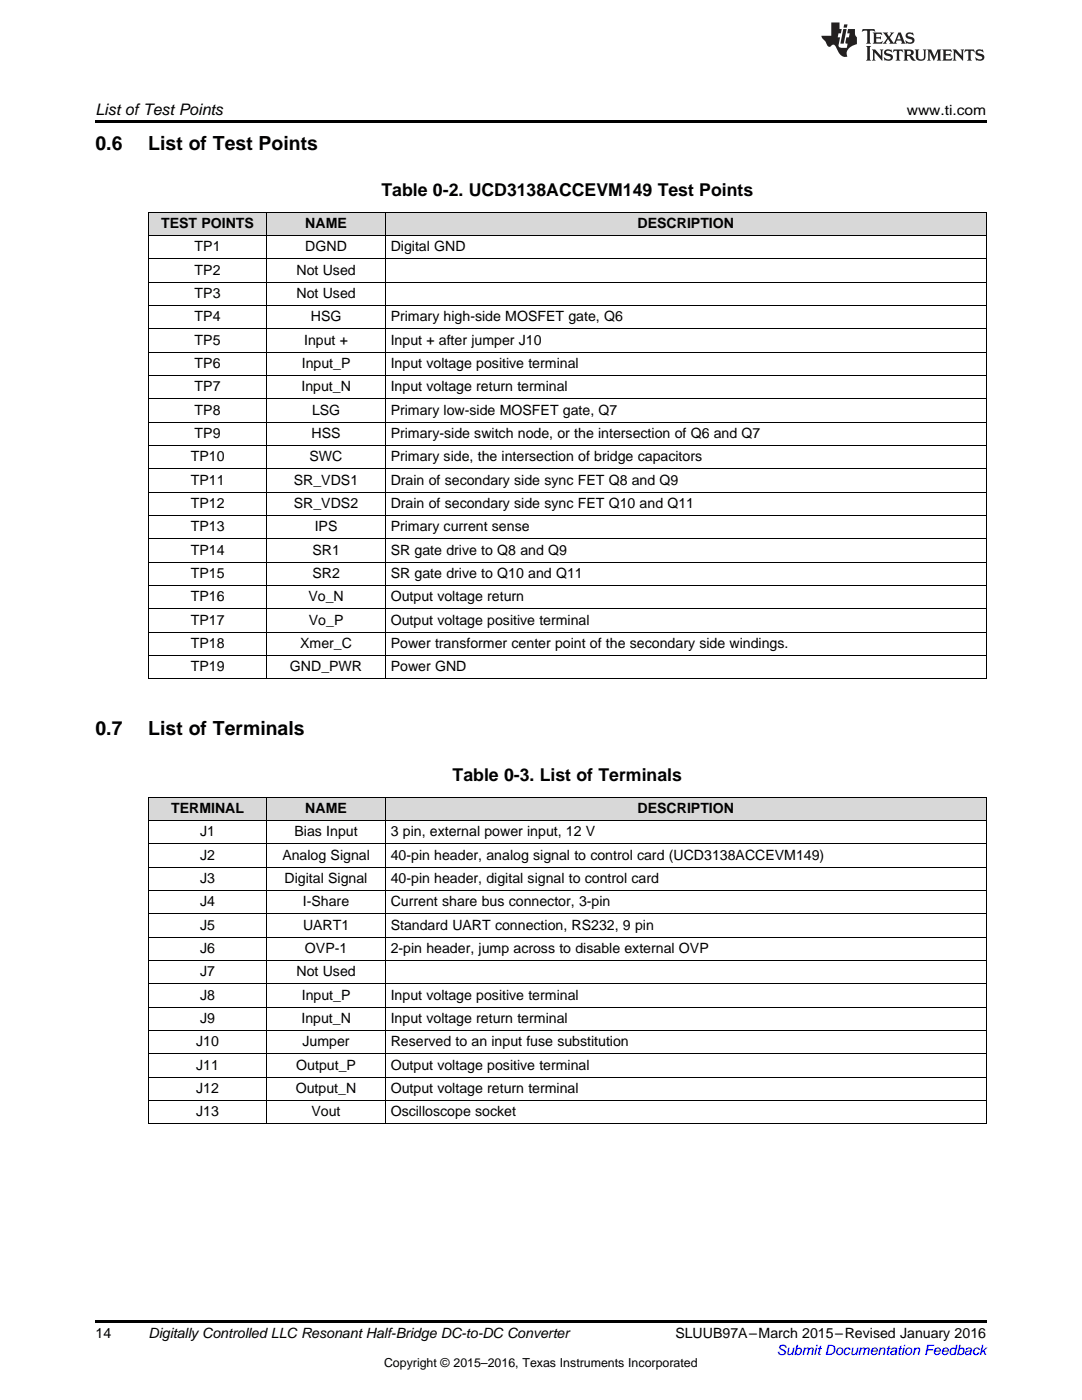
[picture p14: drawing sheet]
<svg xmlns="http://www.w3.org/2000/svg" width="216mm" height="279mm" viewBox="0 0 216 279" stroke-linecap="round" stroke-linejoin="round" font-family="sans-serif">
<defs><g id="words">
<g font-size="3.9">
<text x="19" y="30">0.6</text>
<text x="29.6" y="30">List of Test Points</text>
<text x="19" y="146.8">0.7</text>
<text x="29.6" y="146.8">List of Terminals</text>
</g>
<g font-size="3.5">
<text x="76.1" y="39.1">Table 0-2. UCD3138ACCEVM149 Test Points</text>
<text x="90.3" y="155.8">Table 0-3. List of Terminals</text>
</g>
<text font-size="3.2" x="19" y="23">List ofTest Points</text>
<g font-size="2.8">
<text x="180.9" y="23">www.ti.com</text>
<text x="32.1" y="45.5">TEST POINTS</text>
<text x="60.9" y="45.5">NAME</text>
<text x="127.2" y="45.5">DESCRIPTION</text>
<text x="38.8" y="50.1">TP1</text>
<text x="60.9" y="50.1">DGND</text>
<text x="78" y="50.1">Digital GND</text>
<text x="38.8" y="54.8">TP2</text>
<text x="38.8" y="59.4">TP3</text>
<text x="59.2" y="54.8">Not Used</text>
<text x="59.2" y="59.4">Not Used</text>
<text x="38.8" y="64.1">TP4</text>
<text x="62" y="64.1">HSG</text>
<text x="78" y="64.1">Primary high-side MOSFET gate, Q6</text>
<text x="38.8" y="68.8">TP5</text>
<text x="60.7" y="68.8">Input +</text>
<text x="78" y="68.8">Input + after jumper J10</text>
<text x="38.8" y="73.4">TP6</text>
<text x="60.2" y="73.4">Input_P</text>
<text x="78" y="73.4">Input voltage positive terminal</text>
<text x="38.8" y="78.1">TP7</text>
<text x="38.8" y="82.7">TP8</text>
<text x="60.1" y="78.1">Input_N</text>
<text x="62.3" y="82.7">LSG</text>
<text x="78" y="78.1">Input voltage return terminal</text>
<text x="78" y="82.7">Primary low-side MOSFET gate, Q7</text>
<text x="38.8" y="87.4">TP9</text>
<text x="62.2" y="87.4">HSS</text>
<text x="78" y="87.4">Primary-side switch node, or the intersection of Q6 and Q7</text>
<text x="38.1" y="92">TP10</text>
<text x="61.8" y="92">SWC</text>
<text x="78" y="92">Primary side, the intersection of bridge capacitors</text>
<text x="38.1" y="96.7">TP11</text>
<text x="38.1" y="101.4">TP12</text>
<text x="58.6" y="96.7">SR_VDS1</text>
<text x="58.6" y="101.4">SR_VDS2</text>
<text x="78" y="96.7">Drain of secondary side sync FET Q8 and Q9</text>
<text x="78" y="101.4">Drain of secondary side sync FET Q10 and Q11</text>
<text x="38.1" y="106">TP13</text>
<text x="62.8" y="106">IPS</text>
<text x="78" y="106">Primary current sense</text>
<text x="38.1" y="110.7">TP14</text>
<text x="62.3" y="110.7">SR1</text>
<text x="78" y="110.7">SR gate drive to Q8 and Q9</text>
<text x="38.1" y="115.3">TP15</text>
<text x="38.1" y="120">TP16</text>
<text x="61.6" y="120">Vo_N</text>
<text x="62.3" y="115.3">SR2</text>
<text x="78" y="115.3">SR gate drive to Q10 and Q11</text>
<text x="78" y="120">Output voltage return</text>
<text x="38.1" y="124.6">TP17</text>
<text x="61.6" y="124.6">Vo_P</text>
<text x="78" y="124.6">Output voltage positive terminal</text>
<text x="38.1" y="129.3">TP18</text>
<text x="59.9" y="129.3">Xmer_C</text>
<text x="78" y="129.3">Power transformer center point of the secondary side windings.</text>
<text x="38.1" y="133.9">TP19</text>
<text x="57.9" y="133.9">GND_PWR</text>
<text x="78" y="133.9">Power GND</text>
<text x="34.1" y="162.2">TERMINAL</text>
<text x="39.9" y="166.9">J1</text>
<text x="58.8" y="166.9">Bias Input</text>
<text x="60.9" y="162.2">NAME</text>
<text x="78" y="166.9">3 pin, external power input, 12 V</text>
<text x="127.2" y="162.2">DESCRIPTION</text>
<text x="39.9" y="171.6">J2</text>
<text x="56.3" y="171.6">Analog Signal</text>
<text x="78" y="171.6">40-pin header, analog signal to control card (UCD3138ACCEVM149)</text>
<text x="39.9" y="176.2">J3</text>
<text x="56.8" y="176.2">Digital Signal</text>
<text x="78" y="176.2">40-pin header, digital signal to control card</text>
<text x="39.9" y="180.9">J4</text>
<text x="39.9" y="185.5">J5</text>
<text x="60.4" y="180.9">I-Share</text>
<text x="60.5" y="185.5">UART1</text>
<text x="78" y="180.9">Current share bus connector, 3-pin</text>
<text x="78" y="185.5">Standard UART connection, RS232, 9 pin</text>
<text x="39.9" y="190.2">J6</text>
<text x="60.9" y="190.2">OVP-1</text>
<text x="78" y="190.2">2-pin header, jump across to disable external OVP</text>
<text x="39.9" y="194.8">J7</text>
<text x="59.2" y="194.8">Not Used</text>
<text x="39.9" y="199.5">J8</text>
<text x="60.2" y="199.5">Input_P</text>
<text x="78" y="199.5">Input voltage positive terminal</text>
<text x="39.2" y="208.8">J10</text>
<text x="39.9" y="204.2">J9</text>
<text x="60.1" y="204.2">Input_N</text>
<text x="60.4" y="208.8">Jumper</text>
<text x="78" y="204.2">Input voltage return terminal</text>
<text x="78" y="208.8">Reserved to an input fuse substitution</text>
<text x="39.2" y="213.5">J11</text>
<text x="59.1" y="213.5">Output_P</text>
<text x="78" y="213.5">Output voltage positive terminal</text>
<text x="39.2" y="218.1">J12</text>
<text x="59" y="218.1">Output_N</text>
<text x="78" y="218.1">Output voltage return terminal</text>
<text x="39.2" y="222.8">J13</text>
<text x="62.2" y="222.8">Vout</text>
<text x="78" y="222.8">Oscilloscope socket</text>
<text x="19" y="267">14</text>
<text x="29.6" y="267.1">Digitally Controlled LLC Resonant Half-Bridge DC-to-DC Converter</text>
<text x="134.8" y="267.1">SLUUB97A–March 2015–Revised January 2016</text>
</g>
<text font-size="2.8" fill="#00f" x="155" y="270.4">Submit Documentation Feedback</text>
<text font-size="2.5" x="76.6" y="272.7">Copyright © 2015–2016, Texas Instruments Incorporated</text>
</g></defs>
<g fill="#d8d8d8">
<path d="M29.6 159.1h23.7v4.7h-23.7z"/>
<path d="M53.3 159.1h23.6v4.7h-23.6z"/>
<path d="M76.9 159.1h119.9v4.7h-119.9z"/>
<path d="M29.6 42.4h23.7v4.6h-23.7z"/>
<path d="M53.3 42.4h23.6v4.6h-23.6z"/>
<path d="M76.9 42.4h119.9v4.6h-119.9z"/>
</g>
<path d="M19 24h177.8v.6h-177.8zM19 263.5h177.8v.6h-177.8z" fill="#000"/>
<g fill="none" stroke="#000" stroke-width=".2">
<path d="M29.6 56.3h167.2M29.6 51.6h167.2M29.6 47h167.2M29.6 42.3h167.2M29.7 42.4v93.1M53.2 42.4v93.1M76.9 42.4v93.1M196.8 42.4v93.1M29.6 79.6h167.2M29.6 74.9h167.2M29.6 70.3h167.2M29.6 65.6h167.2"/>
<path d="M29.6 60.9h167.2M29.6 98.2h167.2M29.6 93.5h167.2M29.6 88.9h167.2M29.6 84.2h167.2M29.6 116.8h167.2M29.6 112.2h167.2M29.6 107.5h167.2M29.6 102.9h167.2M29.6 135.4h167.2M29.6 130.8h167.2M29.6 126.1h167.2"/>
<path d="M29.6 121.5h167.2M29.6 159.1h167.2M29.7 159.1v65.2M53.2 159.1v65.2M76.9 159.1v65.2M196.8 159.1v65.2M29.6 177.7h167.2M29.6 173.1h167.2M29.6 168.4h167.2M29.6 163.7h167.2M29.6 196.3h167.2M29.6 191.7h167.2"/>
<path d="M29.6 187h167.2M29.6 182.4h167.2M29.6 219.6h167.2M29.6 215h167.2M29.6 210.3h167.2M29.6 205.7h167.2M29.6 201h167.2M29.6 224.3h167.2"/>
</g>
<g fill="#231f20">
<path d="M172.1 5.8l-.1 .6 .5-.3h.5v.2v2.1l-.2 .3h1l-.2-.3v-2.1v-.2h.6l.4 .3-.1-.6zM174.1 6.5l.3 .4v1.5l-.3 .3h1.9l.1-.5a1.04 1.04 0 0 1-1.3 .1v-.6h.6l.4 .2v-.7l-.4 .2h-.6l.1-.6h.7l.4 .2-.1-.5zM176.1 6.5l.9 1.1-.9 1.1h.8l-.1-.2 .4-.7 .4 .7-.2 .2h1.6l-.2-.2 .1-.4h.9l.2 .4-.2 .2h.9l-.2-.3-.8-1.9h-.5l-.9 2.1-.7-1.1 .8-1h-.8l.1 .3-.3 .5-.4-.6 .2-.2zM179.4 6.9l.3 .9h-.7zM180.9 6.6a.63 .63 0 0 0-.2 .7 .63 .63 0 0 0 .6 .4l.6 .2 .1 .2a.75 .75 0 0 1-.7 .4 .75 .75 0 0 1-.6-.5l.1 .7 .2-.1a1.11 1.11 0 0 0 1.5-.5 1.13 1.13 0 0 0-1.3-.9l-.1-.3a1.04 1.04 0 0 1 1.2 .2l-.1-.6-.2 .1-.5-.1zM172.8 9.2l.3 .3v2.2l-.3 .4h1l-.2-.4v-2.2l.2-.3zM174 9.9l.2 .3v1.5l-.2 .4h.7l-.2-.4v-1.3l1.6 1.7v-1.9l.2-.3h-.7l.2 .3v.9l-1.2-1.2zM176.6 10a.62 .62 0 0 0-.2 .7 .62 .62 0 0 0 .6 .4l.6 .2 .1 .2a.76 .76 0 0 1-.7 .4 .76 .76 0 0 1-.6-.5l.1 .7 .1-.1a1.11 1.11 0 0 0 1.6-.6 1.13 1.13 0 0 0-1.3-.8l-.1-.3a1.04 1.04 0 0 1 1.2 .1l-.1-.5-.2 .1-.5-.2zM178.3 9.9l-.1 .6a.61 .61 0 0 1 .7-.3v1.5l-.2 .4h1l-.3-.4v-1.5a.63 .63 0 0 1 .8 .3l-.1-.6zM180.3 9.9l.2 .3v1.5l-.2 .4h.9l-.2-.2v-.7l.6 .2a.76 .76 0 0 0 1.1 .6l-1-.9a.58 .58 0 0 0 .6-.6 .58 .58 0 0 0-.5-.6zM181 10.2l.1-.1a.45 .45 0 0 1 .6 .1 .45 .45 0 0 1 .1 .5l-.8 .2zM182.5 9.9l.2 .2a2.17 2.17 0 0 0 .4 1.9 .99 .99 0 0 0 1.6-.7v-1.1l.2-.3h-.8l.2 .2a1.92 1.92 0 0 1-.2 1.7 .6 .6 0 0 1-.9-.5v-1.1l.2-.3zM185 9.9l.2 .3v1.5l-.2 .4h.7l-.2-.4v-1.4l.8 1.8 .8-1.8v1.4l-.2 .4h1l-.3-.4v-1.5l.3-.3h-.8l-.7 1.4-.6-1.4zM188 9.9l.2 .3v1.5l-.2 .4h1.8l.2-.6a1.04 1.04 0 0 1-1.3 .2v-.6h.6l.4 .1v-.6l-.4 .2h-.6l.1-.6h.7l.4 .2-.1-.5zM190.1 9.9l.2 .3v1.5l-.2 .4h.7l-.2-.4v-1.3l1.6 1.7v-1.9l.2-.3h-.7l.2 .3v.9l-1.1-1.2zM192.6 9.9l-.1 .6a.61 .61 0 0 1 .7-.3v1.5l-.2 .4h.9l-.2-.4v-1.5a.63 .63 0 0 1 .8 .3l-.2-.6zM194.9 10a.62 .62 0 0 0-.2 .7 .62 .62 0 0 0 .6 .4l.5 .2 .2 .2a.76 .76 0 0 1-.7 .4 .76 .76 0 0 1-.7-.5l.2 .7 .1-.1a1.11 1.11 0 0 0 1.5-.6 1.13 1.13 0 0 0-1.2-.8l-.1-.3a1.04 1.04 0 0 1 1.2 .1l-.2-.5-.2 .1-.5-.2z"/>
<path d="M165.9 4.5v2.6h-2l.1 .4 .8 .9a.91 .91 0 0 0 .9 .9 .56 .56 0 0 1 .5-.4 .56 .56 0 0 1 .5 .3l.4 .8a1.53 1.53 0 0 0 2 1.3 1.54 1.54 0 0 1 1-2.1l.9-.4-.1-1.4a1.52 1.52 0 0 1-.3-1.6h-1.4l-.2 .9h.5l-.1 .8h-.5l-.2 .9v.2l.4 .1-.1 .9a1.93 1.93 0 0 1-1.7-.3l.3-1.8h-.4l.1-.8h.5l.2-.9h-.5v-1.3zM168.3 5.8l-.6 2.9h.7l.5-2.9zM168.4 4.9l-.1 .6h.7l.1-.6z"/>
</g>
<use href="#words"/>
</svg>
